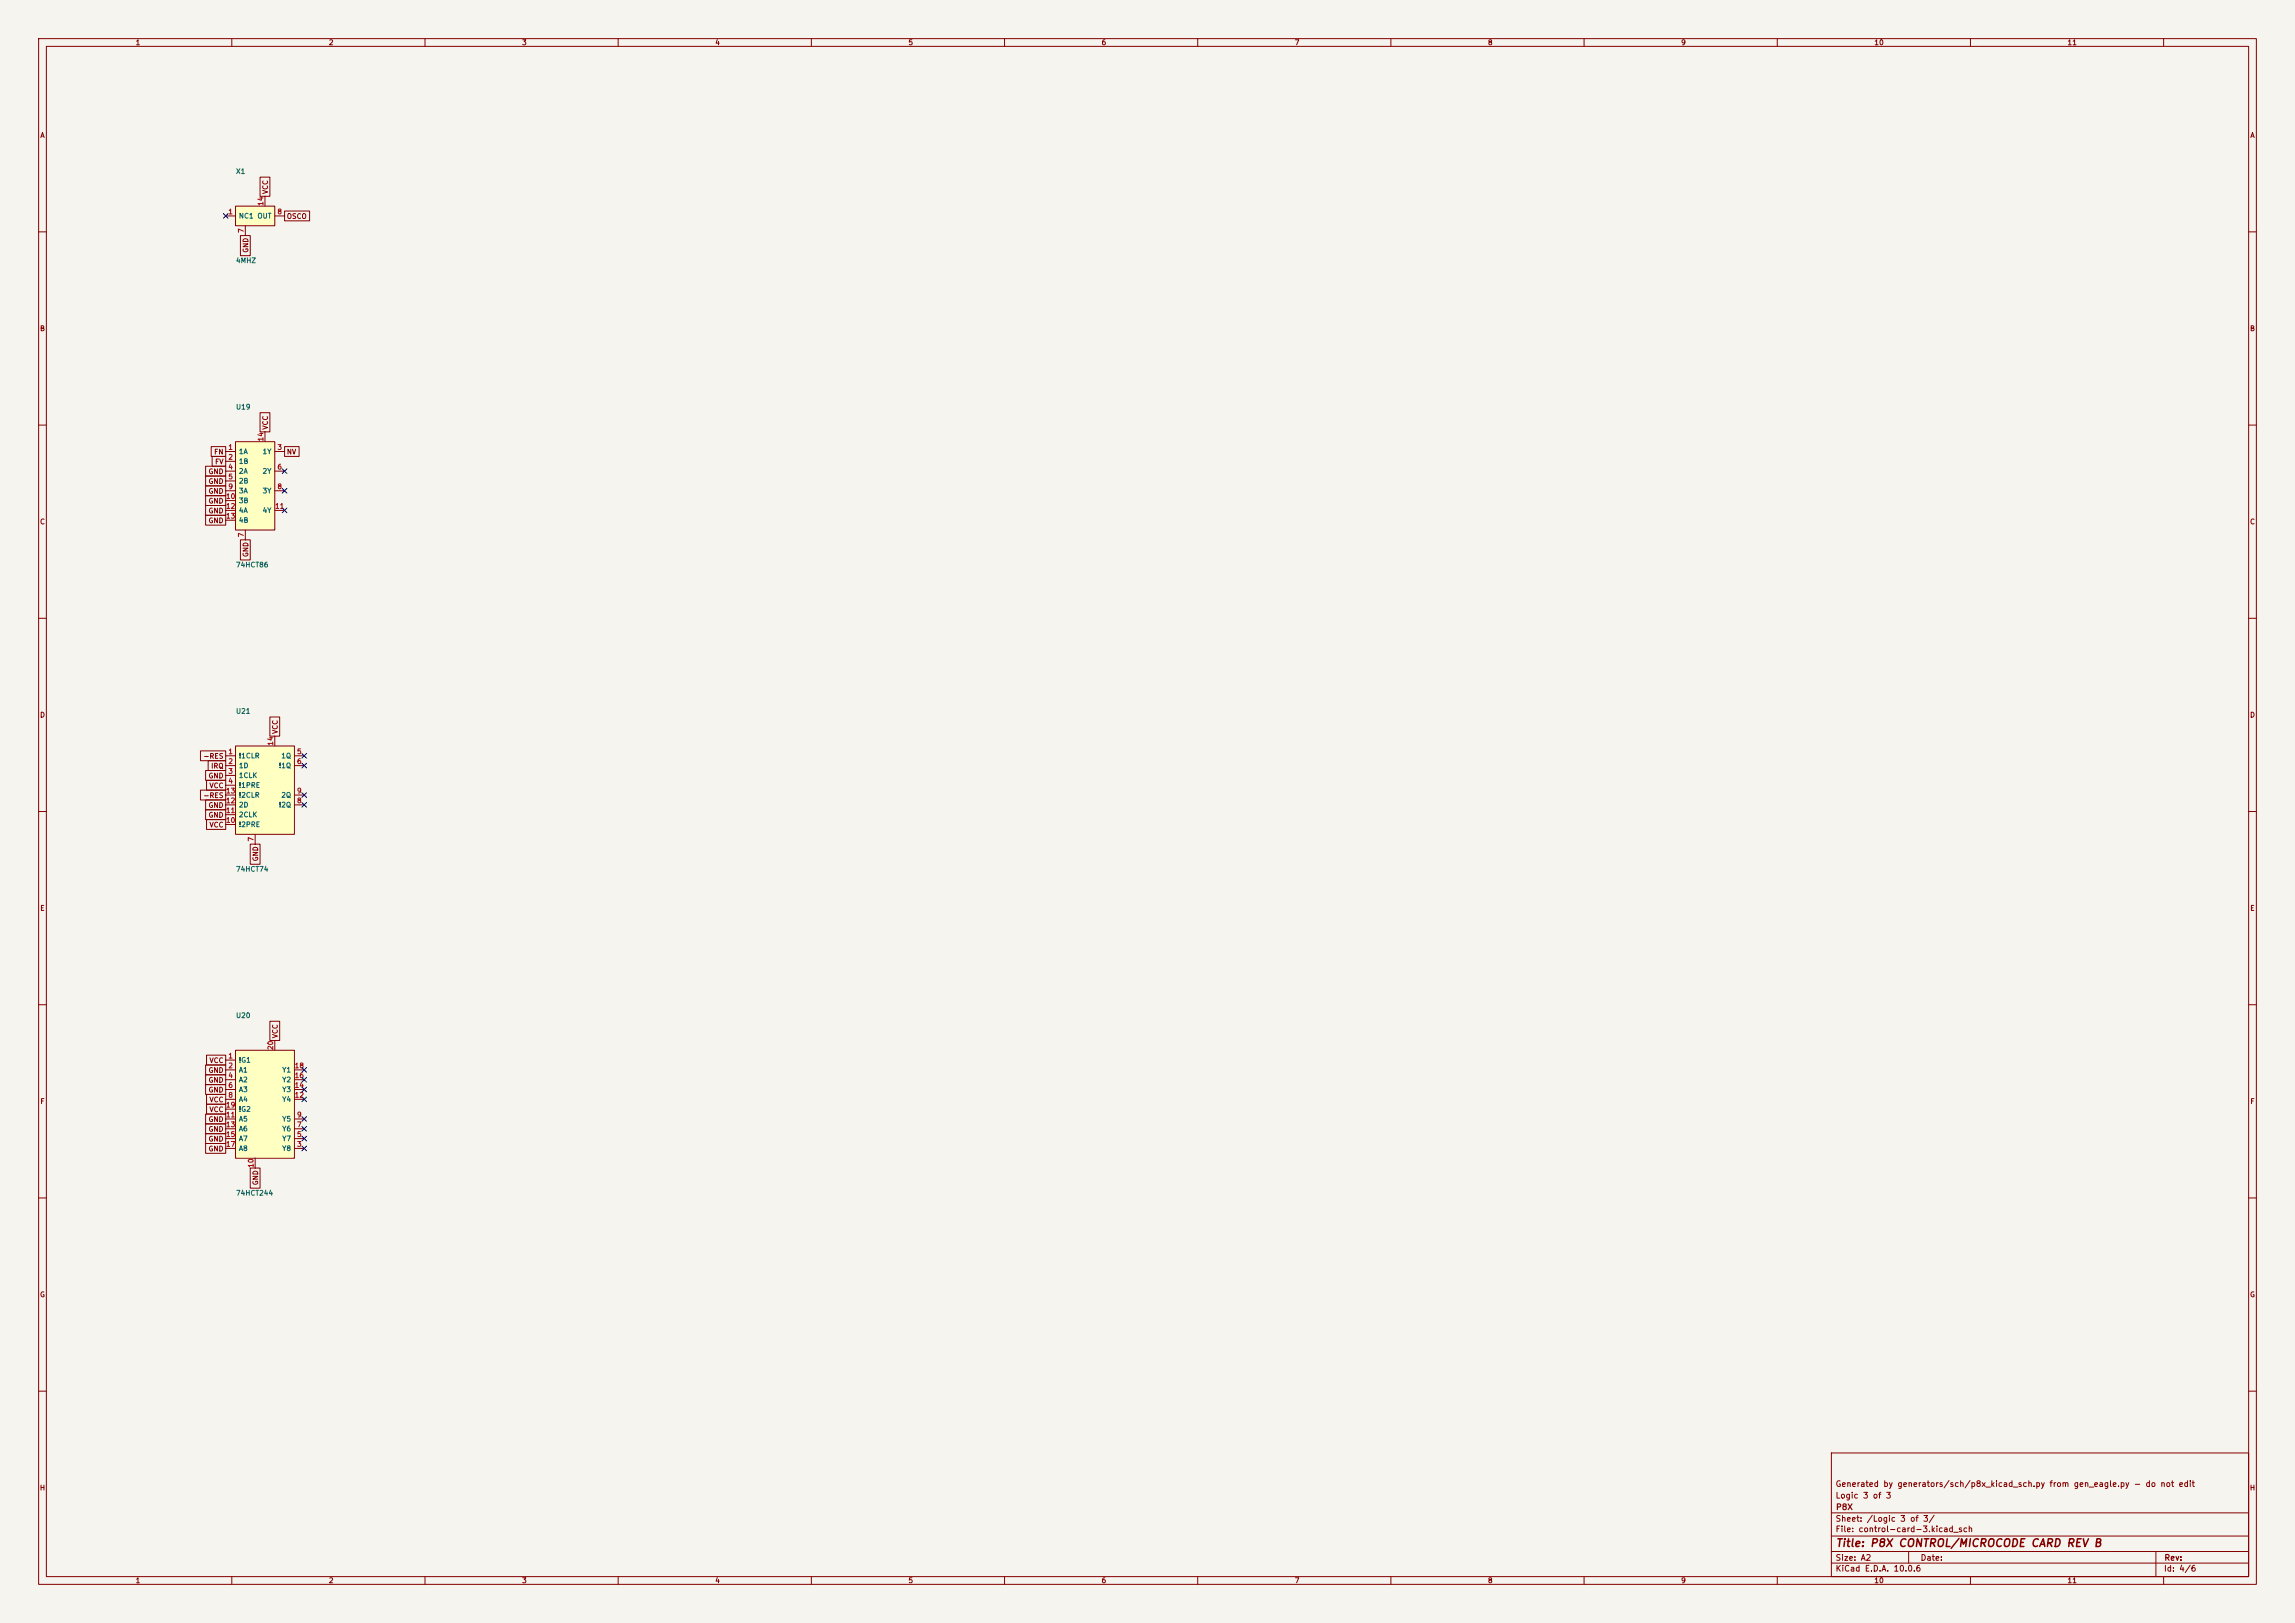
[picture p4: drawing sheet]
<svg xmlns="http://www.w3.org/2000/svg" width="594mm" height="420mm" viewBox="0 0 594 420" stroke-linecap="round" stroke-linejoin="round" font-family="sans-serif">
<defs><g id="words">
<text font-size="2" fill="#840000" x="475" y="400.8">Title: P8X CONTROL/MICROCODE CARD REV B</text>
<g font-size="1.5" fill="#840000">
<text x="475" y="388.1">Logic 3 of 3</text>
<text x="475" y="385.1">Generated by generators/sch/p8x_kicad_sch.py from gen_eagle.py - do not edit</text>
<text x="475" y="394.1">Sheet: /Logic 3 of 3/</text>
<text x="475.1" y="391.1">P8X</text>
<text x="475" y="396.8">File: control-card-3.kicad_sch</text>
<text x="475" y="407">KiCad E.D.A. 10.0.6</text>
<text x="475" y="404.2">Size: A2</text>
<text x="497" y="404.2">Date:</text>
<text x="560" y="407">Id: 4/6</text>
<text x="560.1" y="404.2">Rev:</text>
</g>
<g font-size="1.3" fill="#840000">
<text x="35" y="12">1</text>
<text x="85" y="12">2</text>
<text x="135" y="12">3</text>
<text x="185" y="12">4</text>
<text x="235" y="12">5</text>
<text x="285" y="12">6</text>
<text x="335" y="12">7</text>
<text x="385" y="12">8</text>
<text x="435" y="12">9</text>
<text x="485" y="12">10</text>
<text x="535" y="12">11</text>
<text x="10.3" y="36">A</text>
<text x="582.3" y="36">A</text>
<text x="69.6" y="50.4" transform="rotate(-90 69.6 50.4)">VCC</text>
<text x="74.1" y="56.9">OSCO</text>
<text x="64.6" y="65.5" transform="rotate(-90 64.6 65.5)">GND</text>
<text x="10.2" y="86">B</text>
<text x="582.2" y="86">B</text>
<text x="69.6" y="111.3" transform="rotate(-90 69.6 111.3)">VCC</text>
<text x="55.3" y="117.9">FN</text>
<text x="74.1" y="117.9">NV</text>
<text x="53.8" y="123">GND</text>
<text x="53.8" y="125.5">GND</text>
<text x="55.5" y="120.4">FV</text>
<text x="53.8" y="128.1">GND</text>
<text x="53.8" y="130.6">GND</text>
<text x="10.2" y="136">C</text>
<text x="53.8" y="133.1">GND</text>
<text x="53.8" y="135.7">GND</text>
<text x="582.2" y="136">C</text>
<text x="64.6" y="144.3" transform="rotate(-90 64.6 144.3)">GND</text>
<text x="10.2" y="186">D</text>
<text x="582.2" y="186">D</text>
<text x="72.2" y="190.1" transform="rotate(-90 72.2 190.1)">VCC</text>
<text x="52.5" y="196.6">-RES</text>
<text x="53.8" y="201.7">GND</text>
<text x="54.5" y="199.2">IRQ</text>
<text x="52.5" y="206.8">-RES</text>
<text x="53.8" y="209.3">GND</text>
<text x="54.1" y="204.3">VCC</text>
<text x="53.8" y="211.9">GND</text>
<text x="54.1" y="214.4">VCC</text>
<text x="67.1" y="223" transform="rotate(-90 67.1 223)">GND</text>
<text x="10.3" y="236">E</text>
<text x="582.3" y="236">E</text>
<text x="72.2" y="268.8" transform="rotate(-90 72.2 268.8)">VCC</text>
<text x="54.1" y="275.4">VCC</text>
<text x="53.8" y="277.9">GND</text>
<text x="53.8" y="280.5">GND</text>
<text x="10.3" y="286">F</text>
<text x="53.8" y="283">GND</text>
<text x="54.1" y="285.5">VCC</text>
<text x="582.3" y="286">F</text>
<text x="53.8" y="293.2">GND</text>
<text x="53.8" y="290.6">GND</text>
<text x="54.1" y="288.1">VCC</text>
<text x="53.8" y="298.2">GND</text>
<text x="53.8" y="295.7">GND</text>
<text x="67.1" y="306.8" transform="rotate(-90 67.1 306.8)">GND</text>
<text x="10.2" y="336">G</text>
<text x="582.2" y="336">G</text>
<text x="10.2" y="386">H</text>
<text x="582.2" y="386">H</text>
<text x="35" y="410">1</text>
<text x="85" y="410">2</text>
<text x="135" y="410">3</text>
<text x="185" y="410">4</text>
<text x="235" y="410">5</text>
<text x="285" y="410">6</text>
<text x="335" y="410">7</text>
<text x="385" y="410">8</text>
<text x="435" y="410">9</text>
<text x="485" y="410">10</text>
<text x="535" y="410">11</text>
</g>
<g font-size="1.3" fill="#006464">
<text x="60.9" y="45.3">X1</text>
<text x="61.7" y="56.8">NC1 OUT</text>
<text x="60.9" y="68.4">4MHZ</text>
<text x="60.9" y="106.3">U19</text>
<text x="61.7" y="117.8">1A</text>
<text x="67.8" y="117.8">1Y</text>
<text x="61.7" y="120.3">1B</text>
<text x="61.7" y="122.9">2A</text>
<text x="61.7" y="125.4">2B</text>
<text x="67.8" y="122.9">2Y</text>
<text x="61.7" y="128">3A</text>
<text x="61.7" y="130.5">3B</text>
<text x="67.8" y="128">3Y</text>
<text x="61.7" y="133">4A</text>
<text x="61.7" y="135.6">4B</text>
<text x="67.8" y="133">4Y</text>
<text x="60.9" y="147.1">74HCT86</text>
<text x="60.9" y="185">U21</text>
<text x="61.7" y="196.5">!1CLR</text>
<text x="72.7" y="196.5">1Q</text>
<text x="61.7" y="199.1">1D</text>
<text x="61.7" y="201.6">1CLK</text>
<text x="72.1" y="199.1">!1Q</text>
<text x="61.7" y="204.2">!1PRE</text>
<text x="61.7" y="209.2">2D</text>
<text x="61.7" y="206.7">!2CLR</text>
<text x="72.1" y="209.2">!2Q</text>
<text x="72.7" y="206.7">2Q</text>
<text x="61.7" y="214.3">!2PRE</text>
<text x="61.7" y="211.8">2CLK</text>
<text x="60.9" y="225.9">74HCT74</text>
<text x="60.9" y="263.7">U20</text>
<text x="61.7" y="275.3">!G1</text>
<text x="61.7" y="277.8">A1</text>
<text x="61.7" y="280.4">A2</text>
<text x="72.9" y="280.4">Y2</text>
<text x="72.9" y="277.8">Y1</text>
<text x="61.7" y="282.9">A3</text>
<text x="61.7" y="285.4">A4</text>
<text x="61.7" y="288">!G2</text>
<text x="72.9" y="285.4">Y4</text>
<text x="72.9" y="282.9">Y3</text>
<text x="61.7" y="290.5">A5</text>
<text x="61.7" y="293.1">A6</text>
<text x="72.9" y="293.1">Y6</text>
<text x="72.9" y="290.5">Y5</text>
<text x="61.7" y="295.6">A7</text>
<text x="61.7" y="298.1">A8</text>
<text x="72.9" y="298.1">Y8</text>
<text x="72.9" y="295.6">Y7</text>
<text x="60.9" y="309.7">74HCT244</text>
</g>
<g font-size="1.3" fill="#a90000">
<text x="68.4" y="53.4" transform="rotate(-90 68.4 53.4)">14</text>
<text x="59" y="55.7">1</text>
<text x="71.7" y="55.7">8</text>
<text x="63.4" y="60.4" transform="rotate(-90 63.4 60.4)">7</text>
<text x="59" y="116.7">1</text>
<text x="59" y="119.2">2</text>
<text x="68.4" y="114.4" transform="rotate(-90 68.4 114.4)">14</text>
<text x="71.7" y="116.7">3</text>
<text x="59" y="121.8">4</text>
<text x="59" y="124.3">5</text>
<text x="71.7" y="121.8">6</text>
<text x="58.4" y="129.4">10</text>
<text x="58.4" y="131.9">12</text>
<text x="59" y="126.9">9</text>
<text x="71.1" y="131.9">11</text>
<text x="71.7" y="126.9">8</text>
<text x="58.4" y="134.5">13</text>
<text x="63.4" y="139.2" transform="rotate(-90 63.4 139.2)">7</text>
<text x="59" y="195.4">1</text>
<text x="59" y="198">2</text>
<text x="71" y="193.1" transform="rotate(-90 71 193.1)">14</text>
<text x="76.7" y="195.4">5</text>
<text x="76.7" y="198">6</text>
<text x="59" y="200.5">3</text>
<text x="59" y="203.1">4</text>
<text x="58.4" y="208.1">12</text>
<text x="58.4" y="205.6">13</text>
<text x="76.7" y="208.1">8</text>
<text x="76.7" y="205.6">9</text>
<text x="58.4" y="213.2">10</text>
<text x="58.4" y="210.7">11</text>
<text x="65.9" y="217.9" transform="rotate(-90 65.9 217.9)">7</text>
<text x="59" y="274.2">1</text>
<text x="71" y="271.8" transform="rotate(-90 71 271.8)">20</text>
<text x="59" y="276.7">2</text>
<text x="59" y="279.3">4</text>
<text x="59" y="281.8">6</text>
<text x="76.1" y="281.8">14</text>
<text x="76.1" y="279.3">16</text>
<text x="76.1" y="276.7">18</text>
<text x="58.4" y="286.9">19</text>
<text x="59" y="284.3">8</text>
<text x="76.1" y="284.3">12</text>
<text x="58.4" y="289.4">11</text>
<text x="58.4" y="292">13</text>
<text x="76.7" y="292">7</text>
<text x="76.7" y="289.4">9</text>
<text x="58.4" y="294.5">15</text>
<text x="58.4" y="297">17</text>
<text x="76.7" y="297">3</text>
<text x="76.7" y="294.5">5</text>
<text x="65.9" y="302.3" transform="rotate(-90 65.9 302.3)">10</text>
</g>
</g></defs>
<path d="M0 0h594v420h-594z" fill="#f5f4ef" stroke="#f5f4ef" stroke-width=".26"/>
<g fill="none" stroke="#840000" stroke-width=".26">
<path d="M10 10h574v400h-574zM12 12h570v396h-570zM60 10v2M110 10v2M160 10v2M210 10v2M260 10v2M310 10v2M360 10v2M410 10v2M460 10v2M510 10v2"/>
<path d="M560 10v2M10 60h2M582 60h2M10 110h2M582 110h2M10 160h2M582 160h2M10 210h2M582 210h2M10 260h2M582 260h2M10 310h2"/>
<path d="M582 310h2M10 360h2M474 376h108v32h-108zM582 360h2M474 397.5h108M474 391.5h108M60 408v2M110 408v2M160 408v2M210 408v2M260 408v2M310 408v2"/>
<path d="M360 408v2M410 408v2M460 408v2M474 404.5h108M474 401.5h108M494 401.5v3M510 408v2M558 401.5v6.5M560 408v2"/>
</g>
<path d="M61 271.8h15.2v27.9h-15.2z" fill="#ffffc2"/>
<g fill="none" stroke="#840000" stroke-width=".26">
<path d="M58.4 274.3h2.6M58.4 276.9h2.6M58.4 279.4h2.6M61 271.8h15.2v27.9h-15.2zM71.1 269.2v2.6M76.2 276.9h2.5M76.2 279.4h2.5M58.4 297.2h2.6M58.4 294.6h2.6M58.4 281.9h2.6M58.4 292.1h2.6M58.4 284.5h2.6"/>
<path d="M58.4 289.6h2.6M58.4 287h2.6M66 299.7v2.6M76.2 297.2h2.5M76.2 294.6h2.5M76.2 281.9h2.5M76.2 292.1h2.5M76.2 284.5h2.5M76.2 289.6h2.5"/>
</g>
<path d="M61 53.3h10.1v5.1h-10.1z" fill="#ffffc2"/>
<path d="M58.4 55.9h2.6M61 53.3h10.1v5.1h-10.1zM63.5 58.4v2.6M68.6 50.8v2.5M71.1 55.9h2.6" fill="none" stroke="#840000" stroke-width=".26"/>
<path d="M61 193h15.2v22.9h-15.2z" fill="#ffffc2"/>
<g fill="none" stroke="#840000" stroke-width=".26">
<path d="M58.4 195.6h2.6M58.4 198.1h2.6M61 193h15.2v22.9h-15.2zM71.1 190.5v2.5M76.2 195.6h2.5M76.2 198.1h2.5M58.4 200.7h2.6M58.4 203.2h2.6M58.4 208.3h2.6M58.4 205.7h2.6M58.4 213.4h2.6M58.4 210.8h2.6"/>
<path d="M66 215.9v2.5M76.2 208.3h2.5M76.2 205.7h2.5"/>
</g>
<path d="M61 114.3h10.1v22.9h-10.1z" fill="#ffffc2"/>
<g fill="none" stroke="#840000" stroke-width=".26">
<path d="M67.3 45.8h2.6v5h-2.6zM73.7 54.6h6.4v2.6h-6.4zM62.2 61h2.6v5.2h-2.6zM54.7 115.6h3.7v2.5h-3.7zM54.9 118.1h3.5v2.6h-3.5zM58.4 116.8h2.6M58.4 119.4h2.6M61 114.3h10.1v22.9h-10.1zM67.3 106.8h2.6v5h-2.6zM68.6 111.8v2.5M71.1 116.8h2.6M73.7 115.6h3.7v2.5h-3.7z"/>
<path d="M53.2 125.7h5.2v2.6h-5.2zM53.2 128.3h5.2v2.5h-5.2zM53.2 130.8h5.2v2.6h-5.2zM53.2 133.3h5.2v2.6h-5.2zM53.2 120.6h5.2v2.6h-5.2zM53.2 123.2h5.2v2.5h-5.2zM58.4 121.9h2.6M58.4 124.5h2.6M58.4 127h2.6M58.4 129.5h2.6M58.4 132.1h2.6M58.4 134.6h2.6"/>
<path d="M62.2 139.7h2.6v5.2h-2.6zM63.5 137.2v2.5M71.1 121.9h2.6M71.1 127h2.6M71.1 132.1h2.6M51.9 194.3h6.5v2.6h-6.5zM53.2 199.4h5.2v2.5h-5.2zM53.9 196.8h4.5v2.6h-4.5zM69.8 185.5h2.6v5h-2.6zM51.9 204.5h6.5v2.5h-6.5zM53.2 209.5h5.2v2.6h-5.2zM53.2 207h5.2v2.6h-5.2z"/>
<path d="M53.5 212.1h4.9v2.5h-4.9zM53.5 201.9h4.9v2.6h-4.9zM64.8 218.4h2.5v5.2h-2.5zM53.2 275.6h5.2v2.5h-5.2zM53.2 278.1h5.2v2.6h-5.2zM53.5 273h4.9v2.6h-4.9zM69.8 264.3h2.6v4.9h-2.6zM53.2 280.7h5.2v2.5h-5.2zM53.2 295.9h5.2v2.6h-5.2zM53.2 290.8h5.2v2.6h-5.2zM53.2 288.3h5.2v2.5h-5.2zM53.2 293.4h5.2v2.5h-5.2z"/>
<path d="M53.5 285.7h4.9v2.6h-4.9zM53.5 283.2h4.9v2.6h-4.9zM64.8 302.3h2.5v5.2h-2.5z"/>
</g>
<g fill="none" stroke="#000084" stroke-width=".26">
<path d="M57.8 55.3l1.2 1.2M59 55.3l-1.2 1.2M73.1 131.5l1.2 1.2M73.1 126.4l1.2 1.2M73.1 121.3l1.2 1.2M74.3 131.5l-1.2 1.2M74.3 126.4l-1.2 1.2M74.3 121.3l-1.2 1.2M78.1 197.5l1.2 1.2M78.1 195l1.2 1.2M79.3 197.5l-1.2 1.2M79.3 195l-1.2 1.2"/>
<path d="M78.1 205.1l1.2 1.2M78.1 207.7l1.2 1.2M79.3 205.1l-1.2 1.2M79.3 207.7l-1.2 1.2M78.1 276.3l1.2 1.2M78.1 278.8l1.2 1.2M79.3 276.3l-1.2 1.2M79.3 278.8l-1.2 1.2M78.1 281.3l1.2 1.2M78.1 283.9l1.2 1.2M78.1 289l1.2 1.2M78.1 291.5l1.2 1.2"/>
<path d="M78.1 294l1.2 1.2M78.1 296.6l1.2 1.2M79.3 281.3l-1.2 1.2M79.3 283.9l-1.2 1.2M79.3 289l-1.2 1.2M79.3 291.5l-1.2 1.2M79.3 294l-1.2 1.2M79.3 296.6l-1.2 1.2"/>
</g>
<use href="#words"/>
</svg>
